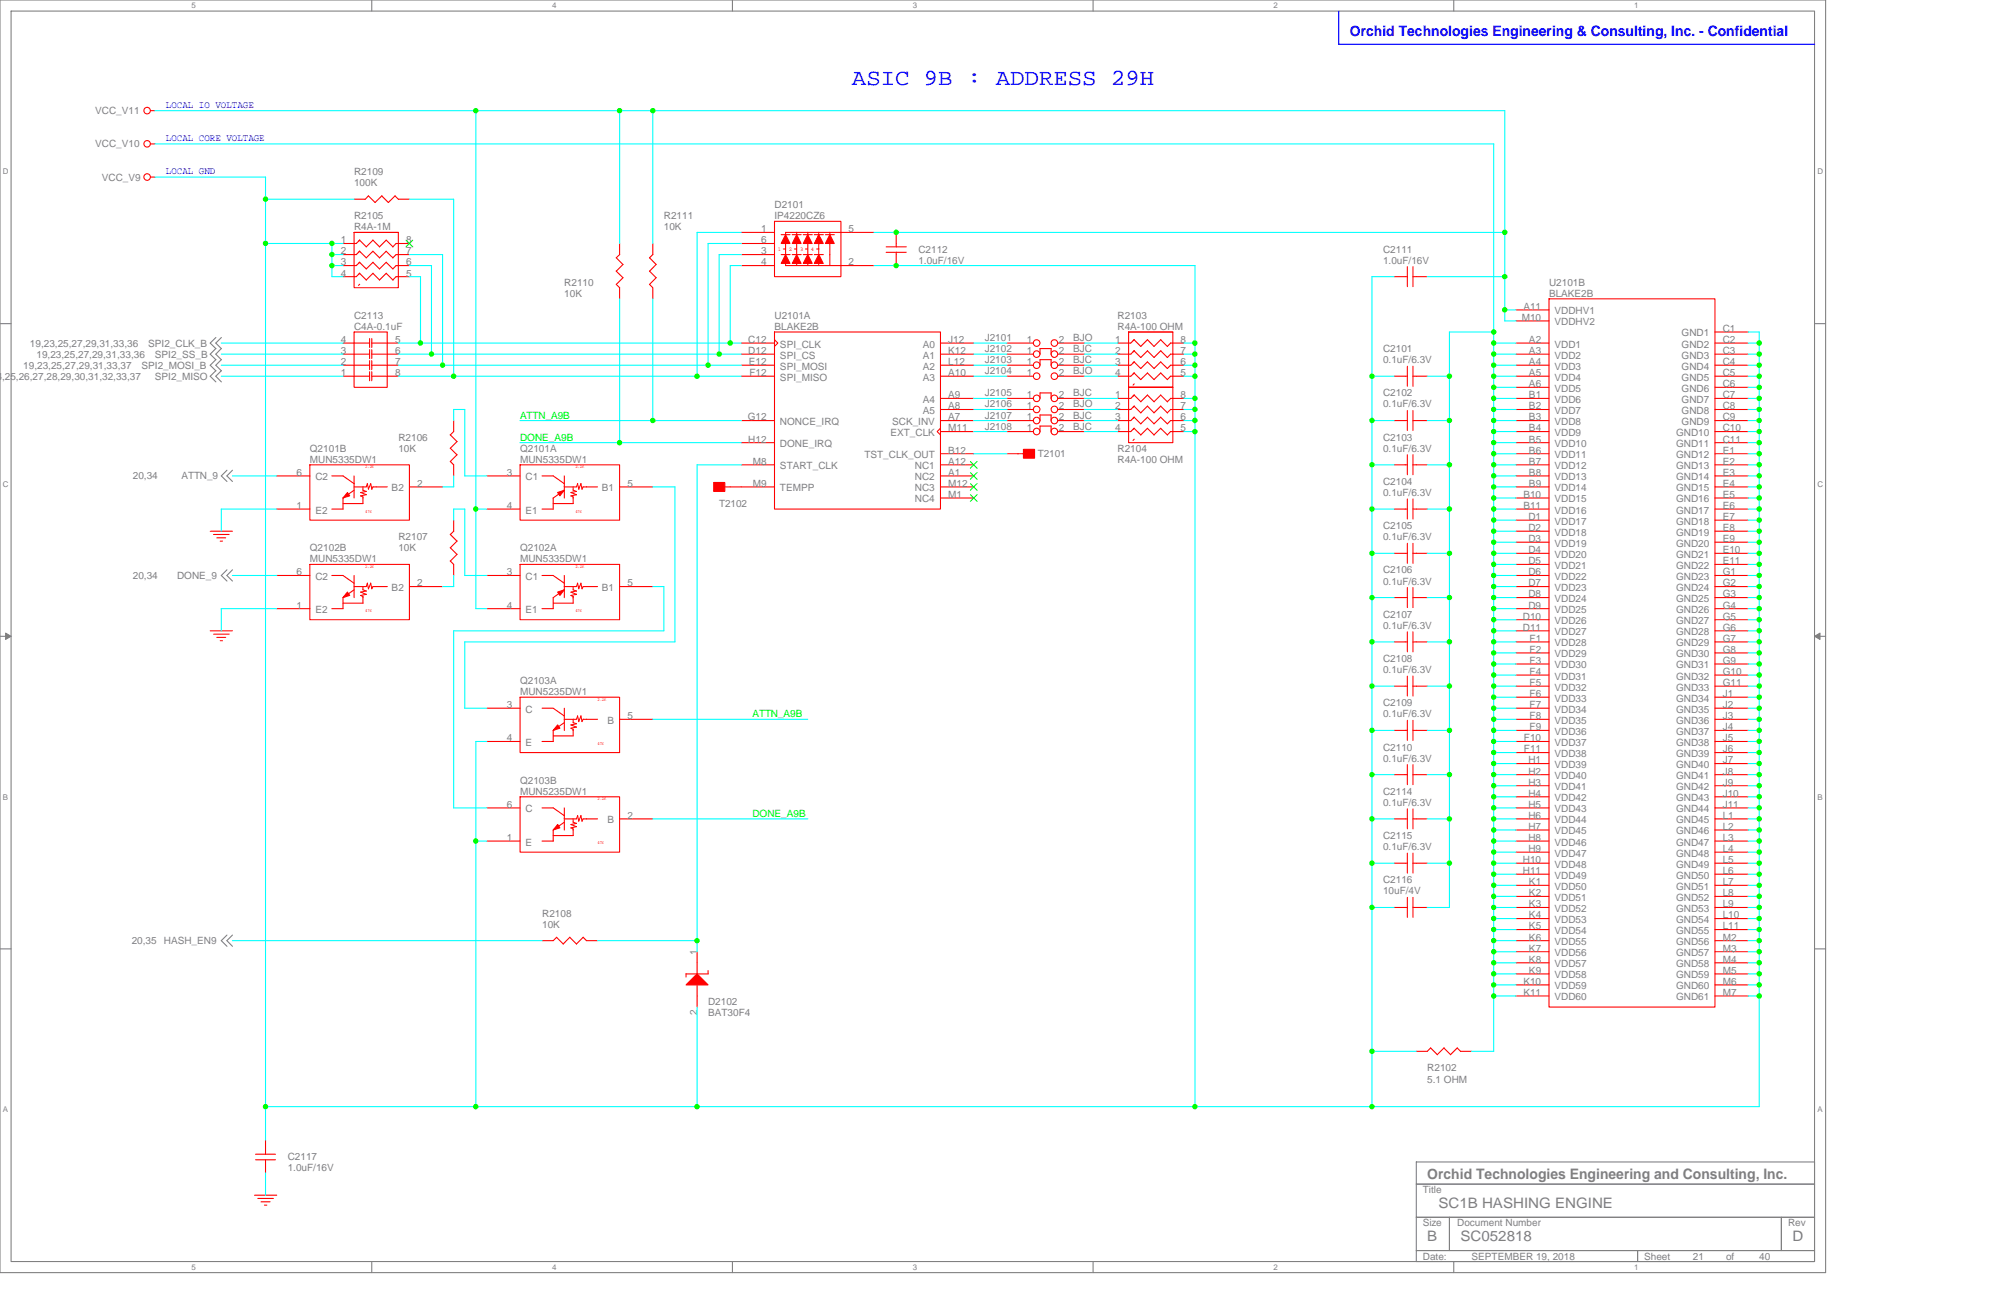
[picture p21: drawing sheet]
<svg xmlns="http://www.w3.org/2000/svg" width="432mm" height="279mm" viewBox="0 0 432 279" stroke-linecap="round" stroke-linejoin="round" font-family="sans-serif">
<defs><g id="words">
<text font-size="5" fill="#00f" x="183.9" y="18.3">ASIC 9B : ADDRESS 29H</text>
<text font-size="3.1" fill="#00f" x="291.3" y="7.7">Orchid Technologies Engineering &amp; Consulting, Inc. - Confidential</text>
<g font-size="3.1" fill="#808080">
<text x="308" y="254.3">Orchid Technologies Engineering and Consulting, Inc.</text>
<text x="310.4" y="260.7">SC1B HASHING ENGINE</text>
<text x="308" y="267.8">B</text>
<text x="315.2" y="267.8">SC052818</text>
<text x="386.8" y="267.8">D</text>
</g>
<g font-size="2.2" fill="#00f">
<text x="35.8" y="23.2">LOCAL IO VOLTAGE</text>
<text x="35.8" y="30.4">LOCAL CORE VOLTAGE</text>
<text x="35.8" y="37.5">LOCAL GND</text>
</g>
<g font-size="2.2" fill="#808080">
<text x="20.5" y="24.6">VCC_V11</text>
<text x="20.5" y="31.8">VCC_V10</text>
<text x="22" y="39">VCC_V9</text>
<text x="76.4" y="37.8">R2109</text>
<text x="76.4" y="40.2">100K</text>
<text x="76.4" y="47.3">R2105</text>
<text x="143.3" y="47.3">R2111</text>
<text x="167.1" y="44.9">D2101</text>
<text x="167.1" y="47.3">IP4220CZ6</text>
<text x="73.5" y="52.5">1</text>
<text x="76.4" y="49.7">R4A-1M</text>
<text x="87.6" y="52.5">8</text>
<text x="143.3" y="49.7">10K</text>
<text x="164.3" y="50.1">1</text>
<text x="164.3" y="52.5">6</text>
<text x="183.1" y="50.1">5</text>
<text x="73.5" y="54.9">2</text>
<text x="73.5" y="57.3">3</text>
<text x="73.5" y="59.7">4</text>
<text x="87.6" y="54.9">7</text>
<text x="87.6" y="57.3">6</text>
<text x="87.6" y="59.7">5</text>
<text x="164.3" y="54.9">3</text>
<text x="164.3" y="57.3">4</text>
<text x="183.1" y="57.3">2</text>
<text x="198.2" y="54.5">C2112</text>
<text x="198.2" y="56.9">1.0uF/16V</text>
<text x="298.4" y="54.5">C2111</text>
<text x="298.4" y="56.9">1.0uF/16V</text>
<text x="121.8" y="61.6">R2110</text>
<text x="121.8" y="64">10K</text>
<text x="334.3" y="61.6">U2101B</text>
<text x="334.3" y="64">BLAKE2B</text>
<text x="76.4" y="68.8">C2113</text>
<text x="76.4" y="71.2">C4A-0.1uF</text>
<text x="167.1" y="68.8">U2101A</text>
<text x="167.1" y="71.2">BLAKE2B</text>
<text x="241.2" y="68.8">R2103</text>
<text x="241.2" y="71.2">R4A-100 OHM</text>
<text x="328.4" y="69.2">M10</text>
<text x="328.7" y="66.8">A11</text>
<text x="335.4" y="67.8">VDDHV1</text>
<text x="335.4" y="70.2">VDDHV2</text>
<text x="371.8" y="71.6">C1</text>
<text x="6.5" y="74.8">19,23,25,27,29,31,33,36</text>
<text x="7.9" y="77.2">19,23,25,27,29,31,33,36</text>
<text x="32" y="74.8">SPI2_CLK_B</text>
<text x="33.4" y="77.2">SPI2_SS_B</text>
<text x="73.5" y="76.4">3</text>
<text x="73.5" y="74">4</text>
<text x="85.2" y="74">5</text>
<text x="85.2" y="76.4">6</text>
<text x="161.5" y="74">C12</text>
<text x="161.5" y="76.4">D12</text>
<text x="168.3" y="75">SPI_CLK</text>
<text x="168.3" y="77.4">SPI_CS</text>
<text x="199.1" y="75">A0</text>
<text x="199.1" y="77.4">A1</text>
<text x="204.6" y="74">J12</text>
<text x="204.6" y="76.4">K12</text>
<text x="212.5" y="76">J2102</text>
<text x="212.5" y="73.6">J2101</text>
<text x="221.6" y="76.4">1</text>
<text x="221.6" y="74">1</text>
<text x="228.5" y="76.4">2</text>
<text x="228.5" y="74">2</text>
<text x="231.6" y="76">BJC</text>
<text x="231.6" y="73.6">BJO</text>
<text x="240.7" y="74">1</text>
<text x="240.7" y="76.4">2</text>
<text x="254.8" y="74">8</text>
<text x="254.8" y="76.4">7</text>
<text x="298.4" y="76">C2101</text>
<text x="329.9" y="74">A2</text>
<text x="329.9" y="76.4">A3</text>
<text x="335.4" y="75">VDD1</text>
<text x="335.4" y="77.4">VDD2</text>
<text x="362.9" y="72.6">GND1</text>
<text x="362.9" y="75">GND2</text>
<text x="362.9" y="77.4">GND3</text>
<text x="371.8" y="74">C2</text>
<text x="371.8" y="76.4">C3</text>
<text x="-.8" y="81.9">4</text>
<text x=".4" y="81.9">,25,26,27,28,29,30,31,32,33,37</text>
<text x="5" y="79.5">19,23,25,27,29,31,33,37</text>
<text x="30.6" y="79.5">SPI2_MOSI_B</text>
<text x="33.4" y="81.9">SPI2_MISO</text>
<text x="73.5" y="81.2">1</text>
<text x="73.5" y="78.8">2</text>
<text x="85.2" y="78.8">7</text>
<text x="85.2" y="81.2">8</text>
<text x="161.6" y="78.8">E12</text>
<text x="161.7" y="81.2">F12</text>
<text x="168.3" y="79.8">SPI_MOSI</text>
<text x="168.3" y="82.1">SPI_MISO</text>
<text x="199.1" y="82.1">A3</text>
<text x="199.1" y="79.8">A2</text>
<text x="204.6" y="81.2">A10</text>
<text x="204.6" y="78.8">L12</text>
<text x="212.5" y="80.8">J2104</text>
<text x="212.5" y="78.4">J2103</text>
<text x="221.6" y="81.2">1</text>
<text x="221.6" y="78.8">1</text>
<text x="228.5" y="81.2">2</text>
<text x="228.5" y="78.8">2</text>
<text x="231.6" y="80.8">BJO</text>
<text x="231.6" y="78.4">BJC</text>
<text x="240.7" y="78.8">3</text>
<text x="240.7" y="81.2">4</text>
<text x="254.8" y="78.8">6</text>
<text x="254.8" y="81.2">5</text>
<text x="298.4" y="78.4">0.1uF/6.3V</text>
<text x="329.9" y="78.8">A4</text>
<text x="329.9" y="81.2">A5</text>
<text x="329.9" y="83.5">A6</text>
<text x="335.4" y="79.8">VDD3</text>
<text x="335.4" y="82.1">VDD4</text>
<text x="362.9" y="79.8">GND4</text>
<text x="362.9" y="82.1">GND5</text>
<text x="371.8" y="78.8">C4</text>
<text x="371.8" y="81.2">C5</text>
<text x="371.8" y="83.5">C6</text>
<text x="199.1" y="86.9">A4</text>
<text x="199.1" y="89.3">A5</text>
<text x="204.6" y="85.9">A9</text>
<text x="204.6" y="88.3">A8</text>
<text x="212.5" y="85.5">J2105</text>
<text x="212.5" y="87.9">J2106</text>
<text x="221.6" y="85.9">1</text>
<text x="221.6" y="88.3">1</text>
<text x="228.5" y="85.9">2</text>
<text x="228.5" y="88.3">2</text>
<text x="231.6" y="85.5">BJC</text>
<text x="231.6" y="87.9">BJO</text>
<text x="240.7" y="85.9">1</text>
<text x="240.7" y="88.3">2</text>
<text x="254.8" y="85.9">8</text>
<text x="254.8" y="88.3">7</text>
<text x="298.4" y="85.5">C2102</text>
<text x="298.4" y="87.9">0.1uF/6.3V</text>
<text x="329.9" y="85.9">B1</text>
<text x="329.9" y="88.3">B2</text>
<text x="335.4" y="84.5">VDD5</text>
<text x="335.4" y="86.9">VDD6</text>
<text x="335.4" y="89.3">VDD7</text>
<text x="362.9" y="84.5">GND6</text>
<text x="362.9" y="86.9">GND7</text>
<text x="362.9" y="89.3">GND8</text>
<text x="371.8" y="85.9">C7</text>
<text x="371.8" y="88.3">C8</text>
<text x="86" y="95.1">R2106</text>
<text x="161.4" y="90.7">G12</text>
<text x="161.5" y="95.5">H12</text>
<text x="168.3" y="91.7">NONCE_IRQ</text>
<text x="192.2" y="94.1">EXT_CLK</text>
<text x="192.5" y="91.7">SCK_INV</text>
<text x="204.6" y="90.7">A7</text>
<text x="204.6" y="93.1">M11</text>
<text x="212.5" y="90.3">J2107</text>
<text x="212.5" y="92.7">J2108</text>
<text x="221.6" y="90.7">1</text>
<text x="221.6" y="93.1">1</text>
<text x="228.5" y="90.7">2</text>
<text x="228.5" y="93.1">2</text>
<text x="231.6" y="90.3">BJC</text>
<text x="231.6" y="92.7">BJC</text>
<text x="240.7" y="90.7">3</text>
<text x="240.7" y="93.1">4</text>
<text x="254.8" y="90.7">6</text>
<text x="254.8" y="93.1">5</text>
<text x="298.4" y="95.1">C2103</text>
<text x="329.9" y="90.7">B3</text>
<text x="329.9" y="93.1">B4</text>
<text x="329.9" y="95.5">B5</text>
<text x="335.4" y="91.7">VDD8</text>
<text x="335.4" y="94.1">VDD9</text>
<text x="361.7" y="94.1">GND10</text>
<text x="362.9" y="91.7">GND9</text>
<text x="371.8" y="90.7">C9</text>
<text x="371.8" y="93.1">C10</text>
<text x="371.8" y="95.5">C11</text>
<text x="66.9" y="97.5">Q2101B</text>
<text x="66.9" y="99.8">MUN5335DW1</text>
<text x="86" y="97.5">10K</text>
<text x="112.2" y="97.5">Q2101A</text>
<text x="112.2" y="99.8">MUN5335DW1</text>
<text x="162.5" y="100.3">M8</text>
<text x="168.3" y="96.5">DONE_IRQ</text>
<text x="168.3" y="101.3">START_CLK</text>
<text x="186.5" y="98.9">TST_CLK_OUT</text>
<text x="197.4" y="101.3">NC1</text>
<text x="204.6" y="100.3">A12</text>
<text x="204.6" y="97.9">B12</text>
<text x="224" y="98.7">T2101</text>
<text x="241.2" y="97.5">R2104</text>
<text x="241.2" y="99.8">R4A-100 OHM</text>
<text x="298.4" y="97.5">0.1uF/6.3V</text>
<text x="329.9" y="97.9">B6</text>
<text x="329.9" y="100.3">B7</text>
<text x="335.4" y="96.5">VDD10</text>
<text x="335.4" y="98.9">VDD11</text>
<text x="335.4" y="101.3">VDD12</text>
<text x="361.7" y="96.5">GND11</text>
<text x="361.7" y="98.9">GND12</text>
<text x="361.7" y="101.3">GND13</text>
<text x="371.8" y="97.9">E1</text>
<text x="371.8" y="100.3">E2</text>
<text x="28.7" y="103.4">20,34</text>
<text x="39.2" y="103.4">ATTN_9</text>
<text x="64" y="102.7">6</text>
<text x="68.1" y="103.7">C2</text>
<text x="84.5" y="106">B2</text>
<text x="90" y="105">2</text>
<text x="109.3" y="102.7">3</text>
<text x="113.4" y="103.7">C1</text>
<text x="129.9" y="106">B1</text>
<text x="135.4" y="105">5</text>
<text x="162.5" y="105">M9</text>
<text x="168.3" y="106">TEMPP</text>
<text x="197.4" y="103.7">NC2</text>
<text x="197.4" y="106">NC3</text>
<text x="204.6" y="102.7">A1</text>
<text x="204.6" y="105">M12</text>
<text x="204.6" y="107.4">M1</text>
<text x="298.4" y="104.6">C2104</text>
<text x="298.4" y="107">0.1uF/6.3V</text>
<text x="328.7" y="107.4">B10</text>
<text x="329.9" y="102.7">B8</text>
<text x="329.9" y="105">B9</text>
<text x="335.4" y="103.7">VDD13</text>
<text x="335.4" y="106">VDD14</text>
<text x="361.7" y="103.6">GND14</text>
<text x="361.7" y="106">GND15</text>
<text x="371.8" y="102.7">E3</text>
<text x="371.8" y="105">E4</text>
<text x="371.8" y="107.4">E5</text>
<text x="64" y="109.8">1</text>
<text x="68.1" y="110.8">E2</text>
<text x="109.3" y="109.8">4</text>
<text x="113.4" y="110.8">E1</text>
<text x="155.2" y="109.4">T2102</text>
<text x="197.4" y="108.4">NC4</text>
<text x="328.7" y="109.8">B11</text>
<text x="329.8" y="112.2">D1</text>
<text x="335.4" y="108.4">VDD15</text>
<text x="335.4" y="110.8">VDD16</text>
<text x="335.4" y="113.2">VDD17</text>
<text x="361.7" y="108.4">GND16</text>
<text x="361.7" y="110.8">GND17</text>
<text x="361.7" y="113.2">GND18</text>
<text x="371.8" y="109.8">E6</text>
<text x="371.8" y="112.2">E7</text>
<text x="66.9" y="118.9">Q2102B</text>
<text x="86" y="116.6">R2107</text>
<text x="86" y="118.9">10K</text>
<text x="112.2" y="118.9">Q2102A</text>
<text x="298.4" y="114.2">C2105</text>
<text x="298.4" y="116.6">0.1uF/6.3V</text>
<text x="329.8" y="114.6">D2</text>
<text x="329.8" y="117">D3</text>
<text x="329.8" y="119.4">D4</text>
<text x="335.4" y="115.6">VDD18</text>
<text x="335.4" y="118">VDD19</text>
<text x="361.7" y="115.6">GND19</text>
<text x="361.7" y="118">GND20</text>
<text x="371.8" y="114.6">E8</text>
<text x="371.8" y="117">E9</text>
<text x="371.8" y="119.4">E10</text>
<text x="28.7" y="124.9">20,34</text>
<text x="38.2" y="124.9">DONE_9</text>
<text x="64" y="124.1">6</text>
<text x="66.9" y="121.3">MUN5335DW1</text>
<text x="68.1" y="125.1">C2</text>
<text x="109.3" y="124.1">3</text>
<text x="112.2" y="121.3">MUN5335DW1</text>
<text x="113.4" y="125.1">C1</text>
<text x="298.4" y="123.7">C2106</text>
<text x="329.8" y="121.8">D5</text>
<text x="329.8" y="124.1">D6</text>
<text x="335.4" y="120.4">VDD20</text>
<text x="335.4" y="122.7">VDD21</text>
<text x="335.4" y="125.1">VDD22</text>
<text x="361.7" y="120.3">GND21</text>
<text x="361.7" y="122.7">GND22</text>
<text x="361.7" y="125.1">GND23</text>
<text x="371.8" y="121.8">E11</text>
<text x="371.8" y="124.1">G1</text>
<text x="64" y="131.3">1</text>
<text x="84.5" y="127.5">B2</text>
<text x="90" y="126.5">2</text>
<text x="109.3" y="131.3">4</text>
<text x="129.9" y="127.5">B1</text>
<text x="135.4" y="126.5">5</text>
<text x="298.4" y="126.1">0.1uF/6.3V</text>
<text x="329.8" y="126.5">D7</text>
<text x="329.8" y="128.9">D8</text>
<text x="329.8" y="131.3">D9</text>
<text x="335.4" y="127.5">VDD23</text>
<text x="335.4" y="129.9">VDD24</text>
<text x="361.7" y="127.5">GND24</text>
<text x="361.7" y="129.9">GND25</text>
<text x="371.8" y="126.5">G2</text>
<text x="371.8" y="128.9">G3</text>
<text x="371.8" y="131.3">G4</text>
<text x="68.1" y="132.3">E2</text>
<text x="113.4" y="132.3">E1</text>
<text x="298.4" y="133.3">C2107</text>
<text x="298.4" y="135.7">0.1uF/6.3V</text>
<text x="328.6" y="133.7">D10</text>
<text x="328.6" y="136.1">D11</text>
<text x="335.4" y="132.3">VDD25</text>
<text x="335.4" y="134.7">VDD26</text>
<text x="335.4" y="137.1">VDD27</text>
<text x="361.7" y="132.3">GND26</text>
<text x="361.7" y="134.7">GND27</text>
<text x="361.7" y="137.1">GND28</text>
<text x="371.8" y="133.7">G5</text>
<text x="371.8" y="136.1">G6</text>
<text x="298.4" y="142.8">C2108</text>
<text x="330.1" y="138.5">F1</text>
<text x="330.1" y="140.8">F2</text>
<text x="330.1" y="143.2">F3</text>
<text x="335.4" y="139.5">VDD28</text>
<text x="335.4" y="141.8">VDD29</text>
<text x="361.7" y="139.5">GND29</text>
<text x="361.7" y="141.8">GND30</text>
<text x="371.8" y="138.5">G7</text>
<text x="371.8" y="140.8">G8</text>
<text x="371.8" y="143.2">G9</text>
<text x="112.2" y="147.6">Q2103A</text>
<text x="112.2" y="150">MUN5235DW1</text>
<text x="298.4" y="145.2">0.1uF/6.3V</text>
<text x="330.1" y="145.6">F4</text>
<text x="330.1" y="148">F5</text>
<text x="335.4" y="144.2">VDD30</text>
<text x="335.4" y="146.6">VDD31</text>
<text x="335.4" y="149">VDD32</text>
<text x="361.7" y="144.2">GND31</text>
<text x="361.7" y="146.6">GND32</text>
<text x="361.7" y="149">GND33</text>
<text x="371.8" y="145.6">G10</text>
<text x="371.8" y="148">G11</text>
<text x="109.3" y="152.8">3</text>
<text x="113.4" y="153.8">C</text>
<text x="135.4" y="155.2">5</text>
<text x="298.4" y="152.4">C2109</text>
<text x="298.4" y="154.7">0.1uF/6.3V</text>
<text x="330.1" y="150.4">F6</text>
<text x="330.1" y="152.8">F7</text>
<text x="330.1" y="155.2">F8</text>
<text x="335.4" y="151.4">VDD33</text>
<text x="335.4" y="153.8">VDD34</text>
<text x="361.7" y="151.4">GND34</text>
<text x="361.7" y="153.8">GND35</text>
<text x="371.8" y="150.4">J1</text>
<text x="371.8" y="152.8">J2</text>
<text x="371.8" y="155.2">J3</text>
<text x="109.3" y="160">4</text>
<text x="113.4" y="161">E</text>
<text x="131.1" y="156.2">B</text>
<text x="298.4" y="161.9">C2110</text>
<text x="328.9" y="160">F10</text>
<text x="330.1" y="157.6">F9</text>
<text x="335.4" y="156.2">VDD35</text>
<text x="335.4" y="158.6">VDD36</text>
<text x="335.4" y="160.9">VDD37</text>
<text x="361.7" y="156.2">GND36</text>
<text x="361.7" y="158.6">GND37</text>
<text x="361.7" y="160.9">GND38</text>
<text x="371.8" y="157.6">J4</text>
<text x="371.8" y="160">J5</text>
<text x="298.4" y="164.3">0.1uF/6.3V</text>
<text x="328.9" y="162.3">F11</text>
<text x="329.8" y="164.7">H1</text>
<text x="329.8" y="167.1">H2</text>
<text x="335.4" y="163.3">VDD38</text>
<text x="335.4" y="165.7">VDD39</text>
<text x="361.7" y="163.3">GND39</text>
<text x="361.7" y="165.7">GND40</text>
<text x="371.8" y="162.3">J6</text>
<text x="371.8" y="164.7">J7</text>
<text x="371.8" y="167.1">J8</text>
<text x="112.2" y="169.1">Q2103B</text>
<text x="112.2" y="171.5">MUN5235DW1</text>
<text x="298.4" y="171.5">C2114</text>
<text x="298.4" y="173.9">0.1uF/6.3V</text>
<text x="329.8" y="169.5">H3</text>
<text x="329.8" y="171.9">H4</text>
<text x="335.4" y="168.1">VDD40</text>
<text x="335.4" y="170.5">VDD41</text>
<text x="335.4" y="172.9">VDD42</text>
<text x="361.7" y="168.1">GND41</text>
<text x="361.7" y="170.5">GND42</text>
<text x="361.7" y="172.9">GND43</text>
<text x="371.8" y="169.5">J9</text>
<text x="371.8" y="171.9">J10</text>
<text x="109.3" y="174.3">6</text>
<text x="113.4" y="175.3">C</text>
<text x="131.1" y="177.7">B</text>
<text x="135.4" y="176.7">2</text>
<text x="329.8" y="174.3">H5</text>
<text x="329.8" y="176.7">H6</text>
<text x="329.8" y="179">H7</text>
<text x="335.4" y="175.3">VDD43</text>
<text x="335.4" y="177.6">VDD44</text>
<text x="361.7" y="175.3">GND44</text>
<text x="361.7" y="177.6">GND45</text>
<text x="371.8" y="174.3">J11</text>
<text x="371.8" y="176.7">L1</text>
<text x="371.8" y="179">L2</text>
<text x="109.3" y="181.4">1</text>
<text x="113.4" y="182.4">E</text>
<text x="298.4" y="181">C2115</text>
<text x="298.4" y="183.4">0.1uF/6.3V</text>
<text x="329.8" y="181.4">H8</text>
<text x="329.8" y="183.8">H9</text>
<text x="335.4" y="180">VDD45</text>
<text x="335.4" y="182.4">VDD46</text>
<text x="335.4" y="184.8">VDD47</text>
<text x="361.7" y="180">GND46</text>
<text x="361.7" y="182.4">GND47</text>
<text x="361.7" y="184.8">GND48</text>
<text x="371.8" y="181.4">L3</text>
<text x="371.8" y="183.8">L4</text>
<text x="298.4" y="190.6">C2116</text>
<text x="328.6" y="186.2">H10</text>
<text x="328.6" y="188.6">H11</text>
<text x="329.9" y="191">K1</text>
<text x="335.4" y="187.2">VDD48</text>
<text x="335.4" y="189.6">VDD49</text>
<text x="335.4" y="192">VDD50</text>
<text x="361.7" y="187.2">GND49</text>
<text x="361.7" y="189.6">GND50</text>
<text x="361.7" y="192">GND51</text>
<text x="371.8" y="186.2">L5</text>
<text x="371.8" y="188.6">L6</text>
<text x="371.8" y="191">L7</text>
<text x="117" y="197.7">R2108</text>
<text x="298.4" y="193">10uF/4V</text>
<text x="329.9" y="193.4">K2</text>
<text x="329.9" y="195.8">K3</text>
<text x="335.4" y="194.4">VDD51</text>
<text x="335.4" y="196.8">VDD52</text>
<text x="361.7" y="194.4">GND52</text>
<text x="361.7" y="196.8">GND53</text>
<text x="371.8" y="193.4">L8</text>
<text x="371.8" y="195.8">L9</text>
<text x="28.4" y="203.7">20,35</text>
<text x="35.3" y="203.7">HASH_EN9</text>
<text x="117" y="200.1">10K</text>
<text x="329.9" y="198.2">K4</text>
<text x="329.9" y="200.5">K5</text>
<text x="329.9" y="202.9">K6</text>
<text x="335.4" y="199.2">VDD53</text>
<text x="335.4" y="201.5">VDD54</text>
<text x="335.4" y="203.9">VDD55</text>
<text x="361.7" y="199.1">GND54</text>
<text x="361.7" y="201.5">GND55</text>
<text x="361.7" y="203.9">GND56</text>
<text x="371.8" y="198.2">L10</text>
<text x="371.8" y="200.5">L11</text>
<text x="371.8" y="202.9">M2</text>
<text x="150.4" y="206.1" transform="rotate(-90 150.4 206.1)">1</text>
<text x="329.9" y="205.3">K7</text>
<text x="329.9" y="207.7">K8</text>
<text x="335.4" y="206.3">VDD56</text>
<text x="335.4" y="208.7">VDD57</text>
<text x="361.7" y="206.3">GND57</text>
<text x="361.7" y="208.7">GND58</text>
<text x="371.8" y="205.3">M3</text>
<text x="371.8" y="207.7">M4</text>
<text x="328.7" y="212.5">K10</text>
<text x="328.7" y="214.9">K11</text>
<text x="329.9" y="210.1">K9</text>
<text x="335.4" y="211.1">VDD58</text>
<text x="335.4" y="213.5">VDD59</text>
<text x="335.4" y="215.9">VDD60</text>
<text x="361.7" y="211.1">GND59</text>
<text x="361.7" y="213.5">GND60</text>
<text x="361.7" y="215.8">GND61</text>
<text x="371.8" y="210.1">M5</text>
<text x="371.8" y="212.5">M6</text>
<text x="371.8" y="214.9">M7</text>
<text x="150.4" y="219.1" transform="rotate(-90 150.4 219.1)">2</text>
<text x="152.8" y="216.8">D2102</text>
<text x="152.8" y="219.2">BAT30F4</text>
<text x="308" y="231.2">R2102</text>
<text x="308" y="233.6">5.1 OHM</text>
<text x="62.1" y="250.3">C2117</text>
<text x="62.1" y="252.6">1.0uF/16V</text>
<text x="307" y="257.4">Title</text>
<text x="307" y="264.6">Size</text>
<text x="314.5" y="264.6">Document Number</text>
<text x="385.8" y="264.6">Rev</text>
<text x="307" y="271.8">Date:</text>
<text x="317.6" y="271.8">SEPTEMBER 19, 2018</text>
<text x="354.8" y="271.8">Sheet</text>
<text x="365.3" y="271.8">21</text>
<text x="372.5" y="271.8">of</text>
<text x="379.6" y="271.8">40</text>
</g>
<g font-size="2.2" fill="#0f0">
<text x="112.2" y="90.3">ATTN_A9B</text>
<text x="112.2" y="95.1">DONE_A9B</text>
<text x="162.4" y="154.7">ATTN_A9B</text>
<text x="162.4" y="176.3">DONE_A9B</text>
</g>
<g font-size="1.7" fill="#808080">
<text x="41.3" y="1.8">5</text>
<text x="119.1" y="1.8">4</text>
<text x="197" y="1.8">3</text>
<text x="274.8" y="1.8">2</text>
<text x="352.6" y="1.8">1</text>
<text x=".6" y="37.6">D</text>
<text x="392.2" y="37.6">D</text>
<text x=".6" y="105.1">C</text>
<text x="392.2" y="105.1">C</text>
<text x=".6" y="172.5">B</text>
<text x="392.2" y="172.5">B</text>
<text x=".6" y="240">A</text>
<text x="392.2" y="240">A</text>
<text x="41.3" y="274">5</text>
<text x="119.1" y="274">4</text>
<text x="197" y="274">3</text>
<text x="274.8" y="274">2</text>
<text x="352.6" y="274">1</text>
</g>
<g font-size="1.2" fill="#f00">
<text x="167.9" y="54.2">1</text>
<text x="170.2" y="54.2">2</text>
<text x="172.6" y="54.2">3</text>
<text x="175" y="54.2">4</text>
</g>
<g font-size="1" fill="#f00">
<text x="78.8" y="101">2.2K</text>
<text x="124.2" y="101">2.2K</text>
<text x="78.8" y="110.6">47K</text>
<text x="124.2" y="110.6">47K</text>
<text x="78.8" y="122.5">2.2K</text>
<text x="124.2" y="122.5">2.2K</text>
<text x="78.8" y="132.1">47K</text>
<text x="124.2" y="132.1">47K</text>
<text x="128.9" y="151.2">2.2K</text>
<text x="128.9" y="160.7">47K</text>
<text x="128.9" y="172.7">2.2K</text>
<text x="128.9" y="182.2">47K</text>
</g>
</g></defs>
<path d="M0 0h394v274.6h-394zM2.4 2.4h389.2v269.8h-389.2z" fill="none" stroke="#808080" stroke-width=".23"/>
<g fill="#fff">
<path d="M41.3 .3h.9v1.8h-.9z"/>
<path d="M41.3 272.4h.9v1.9h-.9z"/>
</g>
<path d="M80.2 0v2.4M80.2 272.2v2.4" fill="none" stroke="#808080" stroke-width=".23"/>
<g fill="#fff">
<path d="M119.1 .3h1v1.8h-1z"/>
<path d="M119.1 272.4h1v1.9h-1z"/>
</g>
<path d="M158.1 0v2.4M158.1 272.2v2.4" fill="none" stroke="#808080" stroke-width=".23"/>
<g fill="#fff">
<path d="M197 .3h.9v1.8h-.9z"/>
<path d="M197 272.4h.9v1.9h-.9z"/>
</g>
<path d="M235.9 0v2.4M235.9 272.2v2.4" fill="none" stroke="#808080" stroke-width=".23"/>
<g fill="#fff">
<path d="M274.8 .3h.9v1.8h-.9z"/>
<path d="M274.8 272.4h.9v1.9h-.9z"/>
</g>
<path d="M313.7 0v2.4M313.7 272.2v2.4" fill="none" stroke="#808080" stroke-width=".23"/>
<g fill="#fff">
<path d="M352.6 .3h.9v1.8h-.9z"/>
<path d="M352.6 272.4h.9v1.9h-.9z"/>
<path d="M.6 36.1h1.2v1.9h-1.2z"/>
<path d="M392.2 36.1h1.2v1.9h-1.2z"/>
<path d="M.6 103.5h1.2v1.9h-1.2z"/>
<path d="M392.2 103.5h1.2v1.9h-1.2z"/>
</g>
<path d="M0 69.8h2.4M391.6 69.8h2.4" fill="none" stroke="#808080" stroke-width=".23"/>
<g fill="#fff">
<path d="M.6 171h1.1v1.9h-1.1z"/>
<path d="M392.2 171h1.1v1.9h-1.1z"/>
</g>
<path d="M0 137.3h2.4M391.6 137.3h2.4" fill="none" stroke="#808080" stroke-width=".23"/>
<g fill="#808080" stroke="#808080" stroke-width=".22">
<path d="M1.2 136.6l1.2 .7-1.2 .7z"/>
<path d="M391.6 137.3l1.1-.7v1.4z"/>
</g>
<g fill="#fff">
<path d="M.6 238.4h1.1v1.9h-1.1z"/>
<path d="M392.2 238.4h1.1v1.9h-1.1z"/>
</g>
<g fill="none" stroke="#808080" stroke-width=".23">
<path d="M46.6 80l-1.2 1.2 1.2 1.2M46.6 72.8l-1.2 1.2 1.2 1.2-1.2 1.2 1.2 1.2M46.6 77.6l-1.2 1.2 1.2 1.2M47.8 80l-1.2 1.2 1.2 1.2M47.8 72.8l-1.2 1.2 1.2 1.2-1.2 1.2 1.2 1.2M47.8 77.6l-1.2 1.2 1.2 1.2M49 101.5l-1.2 1.2 1.2 1.2M50.2 101.5l-1.2 1.2 1.2 1.2M49 122.9l-1.2 1.3 1.2 1.2M50.2 122.9l-1.2 1.3 1.2 1.2M0 204.7h2.4M49 201.7l-1.2 1.2 1.2 1.3"/>
<path d="M50.2 201.7l-1.2 1.2 1.2 1.3M391.6 204.7h2.4M305.6 250.7h86v4.8h-86zM305.6 255.5h86v7.1h-86zM305.6 262.6h7.2v7.2h-7.2zM305.6 269.8h47.8v2.4h-47.8zM312.8 262.6h71.6v7.2h-71.6zM353.4 269.8h38.2v2.4h-38.2zM384.4 262.6h7.2v7.2h-7.2z"/>
</g>
<path d="M288.9 2.4v7.2l102.7-.1" fill="none" stroke="#00f" stroke-width=".23"/>
<g fill="none" stroke="#f00" stroke-width=".23">
<path d="M32.5 38.2h.9M32.5 31.1h.9M32.5 23.9h.9M76.4 50.1h9.6v12h-9.6zM76.4 50.1h9.6M77.4 56.8l.2-.2-.7 .7h-2.9M77.4 59.2l.2-.3-.7 .8h-2.9M77.6 51.8l1.5 1.5M77.6 56.6l1.5 1.4M77.6 59l1.5 1.4 1.4-1.5 1.4 1.5 1.5-1.5 1.4 1.5M77.6 54.2l-.7 .7h-2.9M77.6 51.8l-.7 .7h-2.9"/>
<path d="M79 53.3l1.5-1.5 1.4 1.5M79 58l1.5-1.4 1.4 1.4M79.5 42.3l1.5 1.4M79.5 42.2l-.7 .8h-2.4M80.5 54.2l-1.4 1.4-1.5-1.4M81.9 53.3l1.5-1.5 1.4 1.5M81.9 58l1.5-1.4 1.4 1.4M82.4 42.3l1.4 1.4M82.4 42.2l-1.5 1.5M83.3 54.2l1.5 1.4M83.4 54.2l-1.5 1.4-1.4-1.4M85.2 42.3l.8 .7"/>
<path d="M85.3 42.2l-1.5 1.5M85.5 52.5l-.7 .8M85.5 54.9l-.7 .7M85.5 57.3l-.7 .7M85.5 59.7l-.7 .7M86 43h2.3M88.3 52.5h-2.8M88.3 54.9h-2.8M88.3 57.3h-2.8M88.3 59.7h-2.8M133.7 52.5v2.4M133.7 54.9l-.7 .7 1.4 1.5"/>
<path d="M134.5 59.9l-1.5 1.4 .7 .8v2.4M134.5 57l-1.5 1.5 1.4 1.4M140.9 52.5v2.4M140.9 54.9l-.8 .7 1.5 1.5M141.6 59.9l-1.5 1.4 .8 .8v2.4M141.6 57l-1.5 1.5 1.5 1.4M160 50.1h7.1M160 52.5h7.1M160 54.9h7.1M160 57.3h7.1M167.1 47.8h14.4v11.9h-14.4zM168.6 54.9h1.9"/>
<path d="M168.6 50.6h1.9M169 53.7h.5M169.5 56.8v.5h19.1M169.5 52.5v2.4M171 54.9h1.9M171 50.6h1.9M171.4 53.7h.5M171.9 50.1v.5M171.9 56.8v.5M171.9 52.5v2.4M173.3 54.9h2M173.3 50.6h2"/>
<path d="M173.8 53.7h.5M174.3 50.1v.5M174.3 56.8v.5M174.3 52.5v2.4M175.7 54.9h2M175.7 50.6h2M176.2 53.7h.5M176.7 50.1v.5M176.7 56.8v.5M176.7 52.5v2.4M178.1 50.6h1.9M179.1 50.1v.5"/>
<path d="M179.1 52.5v4.8M188.6 50.1h-19.1v.5M191.2 53.3h4.4M191.2 54.4h4.4M193.4 50.1v3.2M193.4 54.4v2.9M300.8 59.7h2.9M303.7 57.5v4.3M304.9 59.7h3.1M304.9 57.5v4.3M74 76.4h5.8M74 78.8h5.8"/>
<path d="M74 74h5.8M76.4 71.6h7.2v12h-7.2zM77.6 61.3l-.2 .3M79.8 73v2M79.8 75.4v2M79.8 77.8v2M80.2 76.4h5.8M80.2 78.8h5.8M80.2 74h5.8M80.2 73v2M80.2 75.4v2M80.2 77.8v2"/>
<path d="M160 76.4h7.1M160 78.8h7.1M160 74h7.1M167.1 71.6h35.8v38.2h-35.8zM167.1 73.3l.8 .7-.8 .7M202.9 76.4h7.2M202.9 78.8h7.2M202.9 74h7.2M217.3 76.4h5.7M217.3 78.8h5.7M217.3 74h5.7M226.8 77.6v1.2"/>
<path d="M226.8 75.2v1.2M226.8 77.6h-2.4v1.2M226.8 75.2h-2.4v1.2M228.3 76.4h5.7M228.3 78.8h5.7M228.3 74h5.7M243.5 71.6h9.6M243.5 71.6h9.6v12h-9.6zM244.7 73.3l1.5 1.5M244.7 75.7l1.5 1.5 1.4-1.5 1.4 1.5 1.5-1.5 1.4 1.5M244.7 78.1l1.5 1.4 1.4-1.4 1.4 1.4 1.5-1.4 1.4 1.4M244.8 73.3l-.8 .7h-2.8"/>
<path d="M244.8 75.7l-.8 .7h-2.8M244.8 78.1l-.8 .7h-2.8M247.6 73.3l1.4 1.5M247.6 73.3l-1.4 1.4M250.5 73.3l1.4 1.5M250.5 73.3l-1.5 1.4M252.6 74h2.9M252.6 76.4h2.9M252.6 74l-.7 .7M252.6 76.4l-.7 .7M252.6 78.8l-.7 .7M255.5 78.8h-2.9"/>
<path d="M303.7 79v4.3M304.9 79v4.3M327.1 76.4h7.2M327.1 78.8h7.2M327.1 74h7.2M327.1 66.9h7.2M327.1 69.2h7.2M334.3 64.5h35.8v152.8h-35.8zM370.1 76.4h7.2M370.1 78.8h7.2M370.1 74h7.2M370.1 71.6h7.2"/>
<path d="M74 81.2h5.8M79.8 80.2v1.9M80.2 81.2h5.8M80.2 80.2v1.9M97.2 96.7l1.4 1.4-1.4 1.5M97.2 99.5l.7 .8v2.4M97.9 90.7v2.4l-.7 .7 1.4 1.5-1.4 1.4M160 81.2h7.1M160 90.7h7.1M160 95.5h7.1M202.9 81.2h7.2M202.9 86h7.2"/>
<path d="M202.9 88.3h7.2M202.9 90.7h7.2M202.9 97.9h7.2M202.9 92.4l-.7 .7 .7 .7M202.9 93.1h7.2M217.3 81.2h5.7M217.3 86h5.7M217.3 88.3h5.7M217.3 90.7h5.7M217.3 93.1h5.7M217.3 97.9h3.6M224.4 89.5v1.2"/>
<path d="M224.4 89.5h2.4M226.8 84.8v1.2M226.8 89.5v1.3M226.8 91.9v1.2M226.8 84.8h-2.4v1.2M226.8 91.9h-2.4v1.2M228.3 81.2h5.7M228.3 86h5.7M228.3 88.3h5.7M228.3 90.7h5.7M228.3 93.1h5.7M243.5 83.6h9.6"/>
<path d="M243.5 83.6h9.6v11.9h-9.6zM244.5 80.7l.3-.2-.8 .7h-2.8M244.5 92.6l.3-.2-.8 .7h-2.8M244.7 85.2l1.5 1.5 1.4-1.5 1.4 1.5 1.5-1.5 1.4 1.5M244.7 87.6l1.5 1.5 1.4-1.5 1.4 1.5 1.5-1.5 1.4 1.5M244.7 92.4l1.5 1.5M244.8 85.2l-.8 .8h-2.8M244.8 82.8l-.3 .3M244.8 94.8l-.3 .2M244.8 87.6l-.8 .7h-2.8M244.8 90l-.8 .7h-2.8M246.2 93.8l1.4-1.4 1.4 1.5"/>
<path d="M247.6 90l-1.4 1.5-1.5-1.5M247.6 80.5l-1.4 1.4-1.5-1.4M249 93.8l1.5-1.4 1.4 1.5M250.5 90l1.4 1.5M250.5 80.5l1.4 1.4M250.5 90l-1.5 1.5-1.4-1.5M250.5 80.5l-1.5 1.4-1.4-1.4M252.6 86h2.9M252.6 93.1h2.9M252.6 85.9l-.7 .8M252.6 88.3l-.7 .8M252.6 90.7l-.7 .7"/>
<path d="M252.6 81.2l-.7 .7M252.6 93.1l-.7 .7M255.5 81.2h-2.9M255.5 88.3h-2.9M255.5 90.7h-2.9M300.8 81.2h2.9M300.8 90.7h2.9M303.7 88.6v4.3M303.7 98.1v4.3M304.9 81.2h3.1M304.9 90.7h3.1M304.9 88.6v4.3"/>
<path d="M304.9 98.1v4.3M327.1 81.2h7.2M327.1 83.6h7.2M327.1 86h7.2M327.1 88.3h7.2M327.1 90.7h7.2M327.1 93.1h7.2M327.1 97.9h7.2M327.1 95.5h7.2M370.1 81.2h7.2M370.1 83.6h7.2M370.1 86h7.2"/>
<path d="M370.1 88.3h7.2M370.1 90.7h7.2M370.1 93.1h7.2M370.1 97.9h7.2M370.1 95.5h7.2M45.4 114.6h4.8M46.1 115.3h3.3M46.8 116h1.9M47.5 116.8h.5M59.7 102.7h7.2M59.7 109.8h7.2M66.9 100.3h21.4v11.9h-21.4z"/>
<path d="M71.6 102.7h2.4l2.4 1.7M76.4 105.8l-2.4 1.6v2.4h-2.4M76.4 102.7v4.8M77.8 107l.5 .2M77.8 106.3l1.3 .4M78.3 105v.8l.8 .2M78.3 107.2v1.4h-4.3M79 106.7l-1.2 .3M79 106l-1.2 .3M79.3 104.4l.2 1.2M79.3 104.3l-.3 .8h-2.6M79.5 105.5l.5-1.2 .2 1.3"/>
<path d="M83.6 105.1h-3.1l-.3 .4M88.3 105.1h7.2M97.2 115.3l1.4 1.4-1.4 1.5 1.4 1.4-1.4 1.5M97.9 112.2v2.4M97.9 114.6l-.7 .7M105.1 102.7h7.1M105.1 109.8h7.1M112.2 100.3h21.5v11.9h-21.5zM117 102.7h2.4l2.4 1.7M119.4 107.4v2.5l-2.4-.1M121.8 102.7v4.8M121.8 105.8l-2.4 1.7"/>
<path d="M123.2 107l.5 .2M123.2 106.3l1.2 .4M123.7 105v.8l.7 .2M123.7 107.2v1.4h-4.3M124.4 106.7l-1.2 .3M124.4 106l-1.2 .3M124.6 104.4l.3 1.2M124.7 104.3l-.3 .8h-2.6M124.9 105.5l.5-1.2 .2 1.3M128.9 105.1h-3.1l-.2 .4M133.7 105.1h7.2M156.4 105.1h10.7"/>
<path d="M160 100.3h7.1M202.9 100.3h7.2M202.9 102.7h7.2M202.9 105.1h7.2M202.9 107.4h7.2M300.8 100.3h2.9M300.8 109.8h2.9M300.8 119.4h2.9M303.7 107.7v4.3M303.7 117.2v4.3M304.9 100.3h3.1M304.9 109.8h3.1"/>
<path d="M304.9 119.4h3.1M304.9 107.7v4.3M304.9 117.2v4.3M327.1 114.6h7.2M327.1 100.3h7.2M327.1 102.7h7.2M327.1 105.1h7.2M327.1 107.4h7.2M327.1 109.8h7.2M327.1 112.2h7.2M327.1 117h7.2M327.1 119.4h7.2"/>
<path d="M370.1 114.6h7.2M370.1 100.3h7.2M370.1 102.7h7.2M370.1 105.1h7.2M370.1 107.4h7.2M370.1 109.8h7.2M370.1 112.2h7.2M370.1 117h7.2M370.1 119.4h7.2M45.4 136.1h4.8M46.1 136.8h3.3M46.8 137.5h1.9"/>
<path d="M47.5 138.2h.5M59.7 124.2h7.2M59.7 131.3h7.2M66.9 121.8h21.4v11.9h-21.4zM71.6 124.2h2.4l2.4 1.7M71.6 131.3h2.4M76.4 124.2v4.7M76.4 127.3l-2.4 1.6v2.4M77.8 128.5l.5 .2v1.4h-4.3M77.8 127.7l1.2 .5-1.2 .3M78.3 126.5v.8l.8 .2-1.3 .3M79.3 125.8l-.3 .8h-2.6"/>
<path d="M80 125.8l.2 1.2 .3-.5M80 125.8l-.5 1.2-.2-1.2M83.6 126.6h-3.1M88.3 126.6h7.2M97.2 121l.7 .8v2.4M105.1 124.2h7.1M105.1 131.3h7.1M112.2 121.8h21.5v11.9h-21.5zM117 124.2h2.4l2.4 1.7M117 131.3h2.4M119.4 128.9v2.4M121.8 124.2v4.7"/>
<path d="M121.8 127.3l-2.4 1.6M123.2 128.5l.5 .2v1.4h-4.3M123.2 127.7l1.2 .5-1.2 .3M123.7 126.5v.8l.7 .2-1.2 .3M124.7 125.8l-.3 .8h-2.6M125.3 125.8l.3 1.2 .3-.5M125.4 125.8l-.5 1.2-.3-1.2M128.9 126.6h-3.1M133.7 126.6h7.2M300.8 138.5h2.9M303.7 126.8v4.3M303.7 136.3v4.3"/>
<path d="M303.7 128.9h-2.9M304.9 128.9h3.1M304.9 126.8v4.3M304.9 136.3v4.3M308 138.5h-3.1M327.1 136.1h7.2M327.1 128.9h7.2M327.1 138.5h7.2M327.1 121.8h7.2M327.1 124.2h7.2M327.1 126.6h7.2M327.1 131.3h7.2"/>
<path d="M327.1 133.7h7.2M370.1 136.1h7.2M370.1 128.9h7.2M370.1 138.5h7.2M370.1 121.8h7.2M370.1 124.2h7.2M370.1 126.6h7.2M370.1 131.3h7.2M370.1 133.7h7.2M105.1 160h7.1M105.1 152.8h7.1M112.2 150.4h21.5v12h-21.5z"/>
<path d="M117 152.8h2.4l2.4 1.7M117 160h2.4M119.4 157.6v2.4M121.8 152.8v4.8M121.8 155.9l-2.4 1.7M123.2 157.1l.5 .3v1.4h-4.3M123.2 156.4l1.2 .5-1.2 .2M123.7 155.2v.7l.7 .3M124.4 156.1l-1.2 .3M124.6 154.5l.3 1.2 .5-1.2 .2 1.2 .3-.5M124.7 154.5l-.3 .7h-2.6M128.9 155.2h-3.1"/>
<path d="M133.7 155.2h7.2M300.8 148h2.9M300.8 157.6h2.9M303.7 145.9v4.3M303.7 155.4v4.3M304.9 148h3.1M304.9 157.6h3.1M304.9 145.9v4.3M304.9 155.4v4.3M327.1 148h7.2M327.1 157.6h7.2M327.1 155.2h7.2"/>
<path d="M327.1 160h7.2M327.1 152.8h7.2M327.1 140.9h7.2M327.1 143.3h7.2M327.1 145.6h7.2M327.1 150.4h7.2M370.1 148h7.2M370.1 157.6h7.2M370.1 155.2h7.2M370.1 160h7.2M370.1 152.8h7.2M370.1 140.9h7.2"/>
<path d="M370.1 143.3h7.2M370.1 145.6h7.2M370.1 150.4h7.2M105.1 174.3h7.1M112.2 171.9h21.5v12h-21.5zM117 174.3h2.4l2.4 1.7M119.4 179.1v2.4h-2.4M121.8 174.3v4.8M121.8 177.4l-2.4 1.7M123.2 178.6l.5 .2v1.5h-4.3M123.2 177.9l1.2 .5-1.2 .2M123.7 176.7v.7l.7 .3-1.2 .2"/>
<path d="M124.6 176l.3 1.2 .4-1.2 .3 1.2 .2-.5h3.1M124.7 176l-.3 .7h-2.6M133.7 176.7h7.2M300.8 176.7h2.9M300.8 167.1h2.9M303.7 165v4.3M303.7 174.5v4.3M304.9 176.7h3.1M304.9 167.1h3.1M304.9 165v4.3M304.9 174.5v4.3M327.1 176.7h7.2"/>
<path d="M327.1 167.1h7.2M327.1 174.3h7.2M327.1 162.4h7.2M327.1 164.7h7.2M327.1 169.5h7.2M327.1 171.9h7.2M327.1 179.1h7.2M370.1 176.7h7.2M370.1 167.1h7.2M370.1 174.3h7.2M370.1 162.4h7.2M370.1 164.7h7.2"/>
<path d="M370.1 169.5h7.2M370.1 171.9h7.2M370.1 179.1h7.2M105.1 181.5h7.1M300.8 186.2h2.9M300.8 195.8h2.9M303.7 184.1v4.3M303.7 193.6v4.3M304.9 186.2h3.1M304.9 195.8h3.1M304.9 184.1v4.3M304.9 193.6v4.3"/>
<path d="M327.1 186.2h7.2M327.1 195.8h7.2M327.1 181.5h7.2M327.1 183.9h7.2M327.1 188.6h7.2M327.1 191h7.2M327.1 193.4h7.2M327.1 198.2h7.2M370.1 186.2h7.2M370.1 195.8h7.2M370.1 181.5h7.2M370.1 183.9h7.2"/>
<path d="M370.1 188.6h7.2M370.1 191h7.2M370.1 193.4h7.2M370.1 198.2h7.2M120.1 202.2l1.5 1.5M120.1 202.2l-.7 .7h-2.4M123 202.2l1.4 1.5M123 202.2l-1.5 1.5M125.8 202.2l.8 .8 2.3-.1M125.9 202.2l-1.5 1.5M148 210.1h4.8M148 210.1v.7"/>
<path d="M150.4 205.3v4.8M150.4 212.5v4.8M152.8 209.4v.7M327.1 202.9h7.2M327.1 210.1h7.2M327.1 200.6h7.2M327.1 205.3h7.2M327.1 207.7h7.2M327.1 212.5h7.2M327.1 214.9h7.2M370.1 202.9h7.2M370.1 210.1h7.2"/>
<path d="M370.1 200.6h7.2M370.1 205.3h7.2M370.1 207.7h7.2M370.1 212.5h7.2M370.1 214.9h7.2M308.7 226.1l1.5 1.5M308.7 226.1l-.7 .7h-2.4M310.2 227.5l1.4-1.4 1.4 1.5M315.2 226.8h2.4M315.2 226.8l-.7-.7-1.5 1.4M54.9 257.9h4.8M55.1 249h4.4"/>
<path d="M55.1 250.2h4.4M55.6 258.6h3.4M56.3 259.3h2M57.3 245.9v3.1M57.3 250.2v2.9M57.1 260h.5"/>
<circle cx="31.7" cy="38.2" r=".7"/>
<circle cx="31.7" cy="23.9" r=".7"/>
<circle cx="31.7" cy="31" r=".7"/>
<circle cx="223.7" cy="78.8" r=".71"/>
<circle cx="223.7" cy="76.4" r=".71"/>
<circle cx="223.7" cy="74" r=".71"/>
<circle cx="227.5" cy="74" r=".71"/>
<circle cx="227.5" cy="78.8" r=".71"/>
<circle cx="227.5" cy="76.4" r=".71"/>
<circle cx="223.7" cy="85.9" r=".71"/>
<circle cx="223.7" cy="81.2" r=".71"/>
<circle cx="223.7" cy="93.1" r=".71"/>
<circle cx="223.7" cy="90.7" r=".71"/>
<circle cx="223.7" cy="88.3" r=".71"/>
<circle cx="227.5" cy="85.9" r=".71"/>
<circle cx="227.5" cy="90.7" r=".71"/>
<circle cx="227.5" cy="88.3" r=".71"/>
<circle cx="227.5" cy="81.2" r=".71"/>
<circle cx="227.5" cy="93.1" r=".71"/>
</g>
<g fill="#f00" stroke="#f00" stroke-width=".23">
<path d="M148 212.5l2.4-2.4 2.4 2.4z" fill-rule="evenodd"/>
<path d="M120.3 156.4l.5 .7-1.4 .5z" fill-rule="evenodd"/>
<path d="M120.3 177.9l.5 .7-1.4 .5z" fill-rule="evenodd"/>
<path d="M220.9 96.9h2.3v1.9h-2.3z" fill-rule="evenodd"/>
<path d="M169.5 50.6l1 1.9h-1.9z" fill-rule="evenodd"/>
<path d="M169.5 54.9l1 1.9h-1.9z" fill-rule="evenodd"/>
<path d="M171.9 54.9l1 1.9h-1.9z" fill-rule="evenodd"/>
<path d="M171.9 50.6l1 1.9h-1.9z" fill-rule="evenodd"/>
<path d="M174.3 54.9l1 1.9h-2z" fill-rule="evenodd"/>
<path d="M174.3 50.6l1 1.9h-2z" fill-rule="evenodd"/>
<path d="M176.7 54.9l1 1.9h-2z" fill-rule="evenodd"/>
<path d="M176.7 50.6l1 1.9h-2z" fill-rule="evenodd"/>
<path d="M179.1 50.6l.9 1.9h-1.9z" fill-rule="evenodd"/>
<path d="M75 106.3l.5 .7-1.5 .4z" fill-rule="evenodd"/>
<path d="M120.3 106.3l1.5-.5-1 1.2z" fill-rule="evenodd"/>
<path d="M75 127.7l.5 .8-1.5 .4z" fill-rule="evenodd"/>
<path d="M120.3 127.7l1.5-.4-1 1.2z" fill-rule="evenodd"/>
<path d="M154 104.1h2.4v1.9h-2.4z" fill-rule="evenodd"/>
</g>
<path d="M87.6 51.8l1.5 1.5M89.1 51.8l-1.5 1.5M209.4 99.6l1.5 1.4M210.8 99.6l-1.4 1.4M209.4 102l1.5 1.4M209.4 104.3l1.5 1.5M209.4 106.7l1.5 1.5M210.8 102l-1.4 1.4M210.8 104.3l-1.4 1.5M210.8 106.7l-1.4 1.5" fill="none" stroke="#0f0" stroke-width=".22"/>
<g fill="none" stroke="#0ff" stroke-width=".23">
<path d="M33.4 38.2h23.9v207.8M33.4 31.1h288.9v195.7h-4.7M102.7 23.9v107.4h2.4M133.7 23.9v28.6M140.9 23.9v28.6M324.7 23.9v45.4M324.7 23.9h-291.3M57.3 43h19.1M57.3 52.5h16.7M71.6 59.7h2.4M71.6 57.3h2.4M71.6 54.9h2.4"/>
<path d="M71.6 52.5v7.2M88.3 43h9.6M88.3 59.7h2.5l-.1 14.3M88.3 57.3h4.8v19.1M88.3 54.9h7.2M95.5 54.9v23.9M97.9 43v38.2M152.8 52.5v26.3M152.8 52.5h7.2M155.2 54.9h4.8M155.2 54.9v21.5M160 50.1h-9.6v31.1"/>
<path d="M160 57.3h-2.4v16.7M188.6 57.3h69.3v181.5M188.6 50.1h136.1M296 59.7h4.8M296.1 59.7v179.1M308 59.7h16.7M47.8 74h26.2M47.8 76.4h26.2M47.8 78.8h26.2M86 74h74M86 76.4h74M86 78.8h74"/>
<path d="M133.7 64.5v31M140.9 64.5v26.3M210.1 74h7.2M210.1 76.4h7.2M210.1 78.8h7.2M234 76.4h7.2M234 78.8h7.2M234 74h7.2M255.5 74h2.4M255.5 76.4h2.4M255.5 78.8h2.4M312.8 71.6h9.5"/>
<path d="M312.8 71.6v124.2h-4.8M322.3 74h4.8M322.3 76.4h4.8M322.3 78.8h4.8M324.7 66.9h2.4M324.7 69.2h2.4M377.2 71.6h2.4M377.2 74h2.4M377.2 76.4h2.4M377.2 78.8h2.4M379.6 71.6v167.2h-322.3M47.8 81.2h26.2"/>
<path d="M85.9 81.2h74.1M97.9 88.3h2.4v14.4M97.9 88.3v2.4M112.2 90.7h47.8M112.2 95.5h47.8M210.1 90.7h7.2M210.1 86h7.2M210.1 93.1h7.2M210.1 97.9h7.2M210.1 81.2h7.2M210.1 88.3h7.2M234 90.7h7.2"/>
<path d="M234 81.2h7.2M234 86h7.2M234 88.3h7.2M234 93.1h7.2M255.5 90.7h2.4M255.5 81.2h2.4M255.5 86h2.4M255.5 88.3h2.4M255.5 93.1h2.4M296 81.2h4.8M296 90.7h4.8M308 81.2h4.8"/>
<path d="M308 90.7h4.8M322.3 81.2h4.8M322.3 83.6h4.8M322.3 86h4.8M322.3 88.3h4.8M322.3 90.7h4.8M322.3 93.1h4.8M322.3 95.5h4.8M322.3 97.9h4.8M377.2 81.2h2.4M377.2 83.6h2.4M377.2 86h2.4"/>
<path d="M377.2 88.3h2.4M377.2 90.7h2.4M377.2 93.1h2.4M377.2 95.5h2.4M377.2 97.9h2.4M50.1 102.7h9.6M59.7 109.8h-11.9v4.8M97.9 102.7v2.4h-2.4M97.9 112.2v-2.4h2.4v14.4h4.8M100.3 102.7h4.8M102.7 109.8h2.4M140.8 105.1h4.8v33.4h-45.3v14.3h4.8"/>
<path d="M160 100.3h-9.6v105M296 100.3h4.8M296 109.8h4.8M296 119.4h4.8M308 100.3h4.8M308 109.8h4.8M308 119.4h4.8M322.3 100.3h4.8M322.3 102.7h4.8M322.3 105.1h4.8M322.3 107.4h4.8M322.3 109.8h4.8"/>
<path d="M322.3 112.2h4.8M322.3 114.6h4.8M322.3 117h4.8M322.3 119.4h4.8M377.2 100.3h2.4M377.2 102.7h2.4M377.2 105.1h2.4M377.2 107.4h2.4M377.2 109.8h2.4M377.2 112.2h2.4M377.2 114.6h2.4M377.2 117h2.4"/>
<path d="M377.2 119.4h2.4M50.1 124.2h9.6M59.7 131.3h-12l.1 4.8M97.9 124.1v2.5h-2.4M97.9 136.1h45.4M97.9 136.1v38.2M140.8 126.6h2.5M143.3 126.5v9.6M296 128.9h4.8M296 138.5h4.8M308 128.9h4.8M308 138.5h4.8"/>
<path d="M322.3 121.8h4.8M322.3 124.2h4.8M322.3 126.6h4.8M322.3 128.9h4.8M322.3 131.3h4.8M322.3 133.7h4.8M322.3 136.1h4.8M322.3 138.5h4.8M377.2 121.8h2.4M377.2 124.2h2.4M377.2 126.6h2.4M377.2 128.9h2.4"/>
<path d="M377.2 131.3h2.4M377.2 133.7h2.4M377.2 136.1h2.4M377.2 138.5h2.4M105.1 160h-2.4v78.8M140.8 155.2h33.5M296 148h4.8M296 157.6h4.8M308 148h4.8M308 157.6h4.8M322.3 140.9h4.8M322.3 143.3h4.8"/>
<path d="M322.3 145.6h4.8M322.3 148h4.8M322.3 150.4h4.8M322.3 152.8h4.8M322.3 155.2h4.8M322.3 157.6h4.8M322.3 160h4.8M377.2 140.9h2.4M377.2 143.3h2.4M377.2 145.6h2.4M377.2 148h2.4M377.2 150.4h2.4"/>
<path d="M377.2 152.8h2.4M377.2 155.2h2.4M377.2 157.6h2.4M377.2 160h2.4M97.9 174.3h7.2M140.9 176.7h33.4M296 167.1h4.8M296 176.7h4.8M308 167.1h4.8M308 176.7h4.8M322.3 162.4h4.8M322.3 164.7h4.8"/>
<path d="M322.3 167.1h4.8M322.3 169.5h4.8M322.3 171.9h4.8M322.3 174.3h4.8M322.3 176.7h4.8M322.3 179.1h4.8M377.2 162.4h2.4M377.2 164.7h2.4M377.2 167.1h2.4M377.2 169.5h2.4M377.2 171.9h2.4M377.2 174.3h2.4"/>
<path d="M377.2 176.7h2.4M377.2 179.1h2.4M102.7 181.5h2.4M296 186.2h4.8M296 195.8h4.8M308 186.2h4.8M322.3 181.5h4.8M322.3 183.9h4.8M322.3 186.2h4.8M322.3 188.6h4.8M322.3 191h4.8M322.3 193.4h4.8"/>
<path d="M322.3 195.8h4.8M322.3 198.2h4.8M377.2 181.5h2.4M377.2 183.9h2.4M377.2 186.2h2.4M377.2 188.6h2.4M377.2 191h2.4M377.2 193.4h2.4M377.2 195.8h2.4M377.2 198.2h2.4M50.1 202.9h66.9M128.9 202.9h21.6"/>
<path d="M150.4 217.3v21.5M322.3 200.6h4.8M322.3 202.9h4.8M322.3 205.3h4.8M322.3 207.7h4.8M322.3 210.1h4.8M322.3 212.5h4.8M322.3 214.9h4.8M377.2 200.6h2.4M377.2 202.9h2.4M377.2 205.3h2.4M377.2 207.7h2.4"/>
<path d="M377.2 210.1h2.4M377.2 212.5h2.4M377.2 214.9h2.4M296 226.8h9.6M57.3 253.1v4.8"/>
</g>
<g fill="#0f0" stroke="#0f0" stroke-width=".23">
<circle cx="379.6" cy="74" r=".47"/>
<circle cx="379.6" cy="76.4" r=".47"/>
<circle cx="379.6" cy="78.8" r=".47"/>
<circle cx="379.6" cy="81.2" r=".47"/>
<circle cx="379.6" cy="83.6" r=".47"/>
<circle cx="379.6" cy="85.9" r=".47"/>
<circle cx="379.6" cy="88.3" r=".47"/>
<circle cx="379.6" cy="90.7" r=".47"/>
<circle cx="379.6" cy="93.1" r=".47"/>
<circle cx="379.6" cy="95.5" r=".47"/>
<circle cx="379.6" cy="97.9" r=".47"/>
<circle cx="379.6" cy="100.3" r=".47"/>
<circle cx="379.6" cy="102.7" r=".47"/>
<circle cx="379.6" cy="105" r=".47"/>
<circle cx="379.6" cy="107.4" r=".47"/>
<circle cx="379.6" cy="109.8" r=".47"/>
<circle cx="379.6" cy="112.2" r=".47"/>
<circle cx="379.6" cy="114.6" r=".47"/>
<circle cx="379.6" cy="117" r=".47"/>
<circle cx="379.6" cy="119.4" r=".47"/>
<circle cx="379.6" cy="121.8" r=".47"/>
<circle cx="379.6" cy="124.1" r=".47"/>
<circle cx="379.6" cy="126.5" r=".47"/>
<circle cx="379.6" cy="128.9" r=".47"/>
<circle cx="379.6" cy="131.3" r=".47"/>
<circle cx="379.6" cy="133.7" r=".47"/>
<circle cx="379.6" cy="136.1" r=".47"/>
<circle cx="379.6" cy="138.5" r=".47"/>
<circle cx="379.6" cy="140.9" r=".47"/>
<circle cx="379.6" cy="143.3" r=".47"/>
<circle cx="379.6" cy="145.6" r=".47"/>
<circle cx="379.6" cy="148" r=".47"/>
<circle cx="379.6" cy="150.4" r=".47"/>
<circle cx="379.6" cy="152.8" r=".47"/>
<circle cx="379.6" cy="155.2" r=".47"/>
<circle cx="379.6" cy="157.6" r=".47"/>
<circle cx="379.6" cy="160" r=".47"/>
<circle cx="379.6" cy="162.3" r=".47"/>
<circle cx="379.6" cy="164.7" r=".47"/>
<circle cx="379.6" cy="167.1" r=".47"/>
<circle cx="379.6" cy="169.5" r=".47"/>
<circle cx="379.6" cy="171.9" r=".47"/>
<circle cx="379.6" cy="174.3" r=".47"/>
<circle cx="379.6" cy="176.7" r=".47"/>
<circle cx="379.6" cy="179.1" r=".47"/>
<circle cx="379.6" cy="181.4" r=".47"/>
<circle cx="379.6" cy="183.8" r=".47"/>
<circle cx="379.6" cy="186.2" r=".47"/>
<circle cx="379.6" cy="188.6" r=".47"/>
<circle cx="379.6" cy="191" r=".47"/>
<circle cx="379.6" cy="193.4" r=".47"/>
<circle cx="379.6" cy="195.8" r=".47"/>
<circle cx="379.6" cy="198.2" r=".47"/>
<circle cx="379.6" cy="200.6" r=".47"/>
<circle cx="379.6" cy="202.9" r=".47"/>
<circle cx="379.6" cy="205.3" r=".47"/>
<circle cx="379.6" cy="207.7" r=".47"/>
<circle cx="379.6" cy="210.1" r=".47"/>
<circle cx="379.6" cy="212.5" r=".47"/>
<circle cx="322.3" cy="93.1" r=".47"/>
<circle cx="322.3" cy="112.2" r=".47"/>
<circle cx="322.3" cy="114.6" r=".47"/>
<circle cx="322.3" cy="152.8" r=".47"/>
<circle cx="322.3" cy="195.8" r=".47"/>
<circle cx="322.3" cy="198.2" r=".47"/>
<circle cx="322.3" cy="76.4" r=".47"/>
<circle cx="322.3" cy="100.3" r=".47"/>
<circle cx="322.3" cy="117" r=".47"/>
<circle cx="322.3" cy="126.5" r=".47"/>
<circle cx="322.3" cy="124.1" r=".47"/>
<circle cx="322.3" cy="131.3" r=".47"/>
<circle cx="322.3" cy="138.5" r=".47"/>
<circle cx="322.3" cy="145.6" r=".47"/>
<circle cx="322.3" cy="160" r=".47"/>
<circle cx="322.3" cy="167.1" r=".47"/>
<circle cx="322.3" cy="176.7" r=".47"/>
<circle cx="322.3" cy="174.3" r=".47"/>
<circle cx="322.3" cy="181.4" r=".47"/>
<circle cx="322.3" cy="205.3" r=".47"/>
<circle cx="379.6" cy="214.9" r=".47"/>
<circle cx="322.3" cy="74" r=".47"/>
<circle cx="322.3" cy="78.8" r=".47"/>
<circle cx="322.3" cy="81.2" r=".47"/>
<circle cx="322.3" cy="83.6" r=".47"/>
<circle cx="322.3" cy="85.9" r=".47"/>
<circle cx="322.3" cy="88.3" r=".47"/>
<circle cx="322.3" cy="90.7" r=".47"/>
<circle cx="322.3" cy="95.5" r=".47"/>
<circle cx="322.3" cy="97.9" r=".47"/>
<circle cx="322.3" cy="102.7" r=".47"/>
<circle cx="322.3" cy="105" r=".47"/>
<circle cx="322.3" cy="107.4" r=".47"/>
<circle cx="322.3" cy="109.8" r=".47"/>
<circle cx="322.3" cy="119.4" r=".47"/>
<circle cx="322.3" cy="121.8" r=".47"/>
<circle cx="322.3" cy="128.9" r=".47"/>
<circle cx="322.3" cy="133.7" r=".47"/>
<circle cx="322.3" cy="136.1" r=".47"/>
<circle cx="322.3" cy="140.9" r=".47"/>
<circle cx="322.3" cy="143.3" r=".47"/>
<circle cx="322.3" cy="148" r=".47"/>
<circle cx="322.3" cy="150.4" r=".47"/>
<circle cx="322.3" cy="155.2" r=".47"/>
<circle cx="322.3" cy="157.6" r=".47"/>
<circle cx="322.3" cy="162.3" r=".47"/>
<circle cx="322.3" cy="164.7" r=".47"/>
<circle cx="322.3" cy="169.5" r=".47"/>
<circle cx="322.3" cy="171.9" r=".47"/>
<circle cx="322.3" cy="179.1" r=".47"/>
<circle cx="322.3" cy="183.8" r=".47"/>
<circle cx="322.3" cy="186.2" r=".47"/>
<circle cx="322.3" cy="188.6" r=".47"/>
<circle cx="322.3" cy="191" r=".47"/>
<circle cx="322.3" cy="193.4" r=".47"/>
<circle cx="322.3" cy="200.6" r=".47"/>
<circle cx="322.3" cy="202.9" r=".47"/>
<circle cx="322.3" cy="207.7" r=".47"/>
<circle cx="322.3" cy="210.1" r=".47"/>
<circle cx="296.1" cy="226.8" r=".47"/>
<circle cx="312.8" cy="81.2" r=".47"/>
<circle cx="312.8" cy="148" r=".47"/>
<circle cx="312.8" cy="128.9" r=".47"/>
<circle cx="296.1" cy="167.1" r=".47"/>
<circle cx="296.1" cy="157.6" r=".47"/>
<circle cx="296.1" cy="148" r=".47"/>
<circle cx="296.1" cy="138.5" r=".47"/>
<circle cx="296.1" cy="128.9" r=".47"/>
<circle cx="296.1" cy="119.4" r=".47"/>
<circle cx="296.1" cy="109.8" r=".47"/>
<circle cx="296.1" cy="100.3" r=".47"/>
<circle cx="296.1" cy="90.7" r=".47"/>
<circle cx="296.1" cy="81.2" r=".47"/>
<circle cx="322.3" cy="214.9" r=".47"/>
<circle cx="312.8" cy="90.7" r=".47"/>
<circle cx="324.7" cy="59.7" r=".47"/>
<circle cx="324.7" cy="66.8" r=".47"/>
<circle cx="312.8" cy="109.8" r=".48"/>
<circle cx="312.8" cy="100.3" r=".47"/>
<circle cx="312.8" cy="119.4" r=".47"/>
<circle cx="312.8" cy="138.5" r=".47"/>
<circle cx="312.8" cy="157.6" r=".48"/>
<circle cx="312.8" cy="167.1" r=".47"/>
<circle cx="257.8" cy="238.8" r=".47"/>
<circle cx="257.8" cy="93.1" r=".47"/>
<circle cx="257.8" cy="76.4" r=".47"/>
<circle cx="257.8" cy="78.8" r=".47"/>
<circle cx="257.8" cy="81.2" r=".47"/>
<circle cx="257.8" cy="88.3" r=".47"/>
<circle cx="257.8" cy="85.9" r=".47"/>
<circle cx="90.7" cy="74" r=".47"/>
<circle cx="93.1" cy="76.4" r=".47"/>
<circle cx="95.5" cy="78.8" r=".47"/>
<circle cx="193.4" cy="50.1" r=".48"/>
<circle cx="193.4" cy="57.3" r=".47"/>
<circle cx="150.4" cy="81.2" r=".47"/>
<circle cx="97.9" cy="81.2" r=".47"/>
<circle cx="257.8" cy="90.7" r=".47"/>
<circle cx="324.7" cy="50.1" r=".48"/>
<circle cx="157.6" cy="74" r=".48"/>
<circle cx="155.2" cy="76.4" r=".47"/>
<circle cx="152.8" cy="78.8" r=".47"/>
<circle cx="71.6" cy="52.5" r=".47"/>
<circle cx="71.6" cy="57.3" r=".47"/>
<circle cx="71.6" cy="54.9" r=".47"/>
<circle cx="57.3" cy="238.8" r=".47"/>
<circle cx="102.7" cy="238.8" r=".47"/>
<circle cx="322.3" cy="212.5" r=".47"/>
<circle cx="296.1" cy="238.8" r=".47"/>
<circle cx="257.8" cy="74" r=".47"/>
<circle cx="322.3" cy="71.6" r=".47"/>
<circle cx="140.9" cy="23.9" r=".47"/>
<circle cx="102.7" cy="109.8" r=".47"/>
<circle cx="296.1" cy="176.7" r=".47"/>
<circle cx="296.1" cy="186.2" r=".47"/>
<circle cx="296.1" cy="195.8" r=".47"/>
<circle cx="312.8" cy="186.2" r=".47"/>
<circle cx="312.8" cy="176.7" r=".47"/>
<circle cx="150.4" cy="202.9" r=".47"/>
<circle cx="57.3" cy="43" r=".47"/>
<circle cx="57.3" cy="52.5" r=".47"/>
<circle cx="133.7" cy="23.9" r=".47"/>
<circle cx="140.9" cy="90.7" r=".47"/>
<circle cx="133.7" cy="95.5" r=".47"/>
<circle cx="102.7" cy="181.4" r=".47"/>
<circle cx="102.7" cy="23.9" r=".47"/>
<circle cx="150.4" cy="238.8" r=".47"/>
</g>
<use href="#words"/>
</svg>
